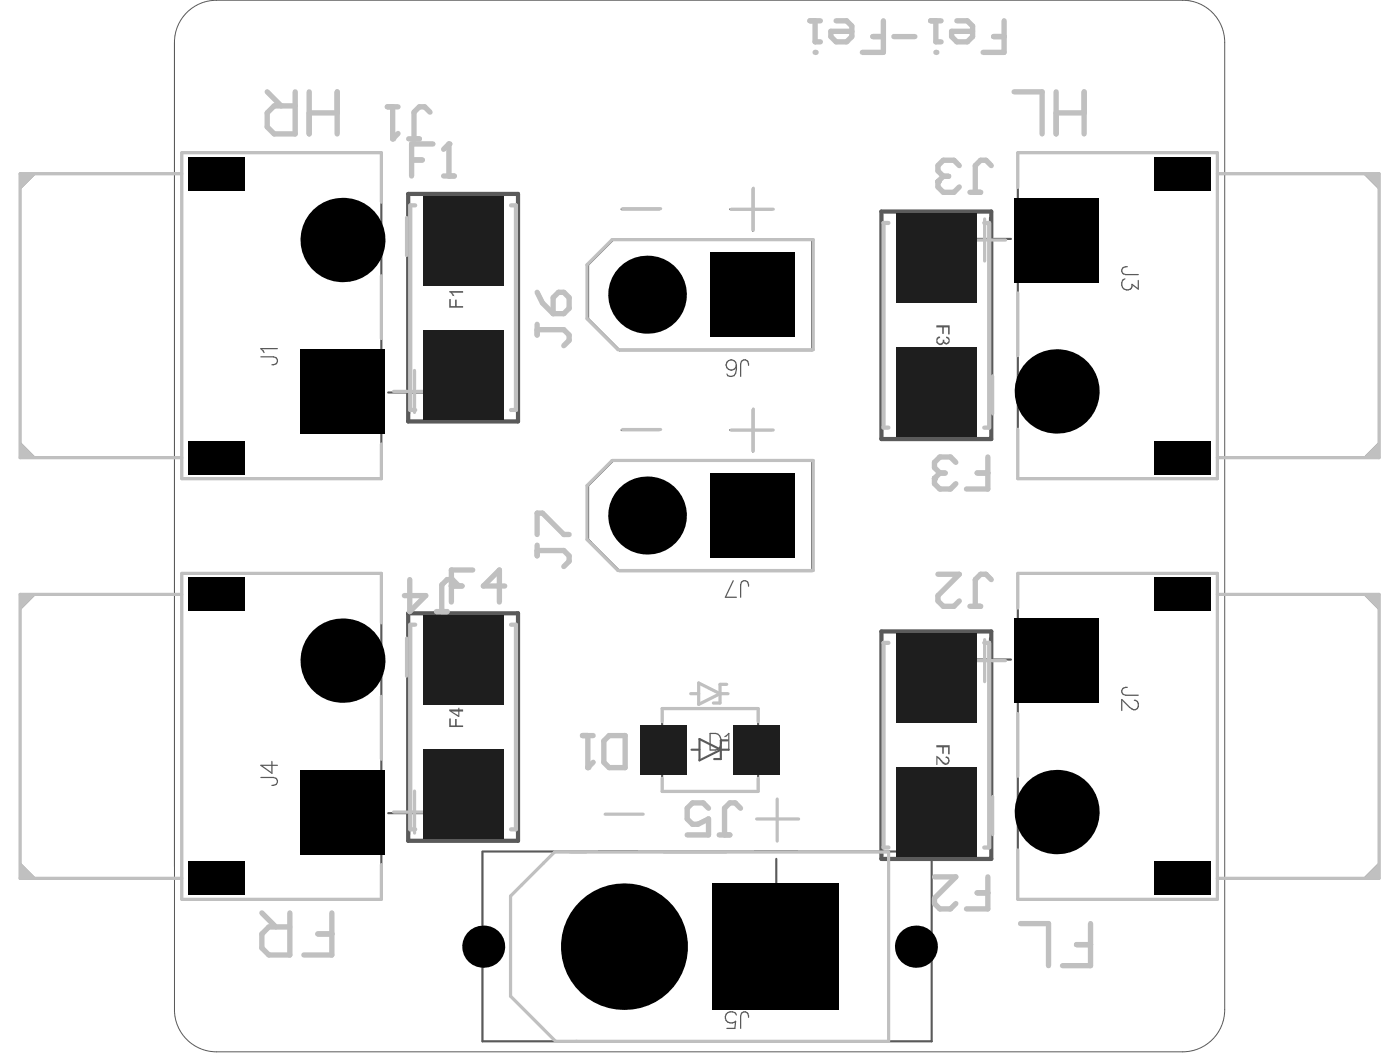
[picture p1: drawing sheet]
<svg xmlns="http://www.w3.org/2000/svg" width="222mm" height="167mm" viewBox="0 0 222 167" stroke-linecap="round" stroke-linejoin="round" font-family="sans-serif">
<g fill="#5a5a5a">
<path d="M3.2 70l2.5 2.5h-2.5z"/>
<path d="M3.2 27.5h2.5l-2.5 2.6z"/>
<path d="M216 94.2h2.6v2.5z"/>
<path d="M218.6 136.6v2.6h-2.6z"/>
<path d="M216 27.5h2.6v2.6z"/>
<path d="M218.6 70v2.5h-2.6z"/>
<path d="M3.2 136.6l2.5 2.6h-2.5z"/>
<path d="M3.2 94.2h2.5l-2.5 2.5z"/>
</g>
<g fill="none" stroke="#5a5a5a" stroke-width=".34">
<path d="M28.8 24.2h31.6v51.7h-31.6zM28.8 27.5h-25.6v45h25.6M64.9 34v6.1M97.2 38h31.5v17.5h-30.5l-5-5v-8.5zM98.5 33.2h6M115.7 33.2h6.7M119.3 29.9v6.7M153.6 37.9h6.6M156.9 34.5v6.7M161.3 24.2h31.6v51.7h-31.6zM192.9 27.5h25.7v45h-25.7M64.9 58.9v6.6"/>
<path d="M156.9 60v6M61.5 62.2h6.7M97.2 73h31.5v17.5h-30.5l-5-5v-8.5zM98.5 68.1h6M115.7 68.1h6.7M119.3 64.9v6.7M28.8 90.9h31.6v51.6h-31.6zM28.8 94.2h-25.6v45h25.6M161.3 90.9h31.6v51.6h-31.6zM192.9 94.2h25.7v45h-25.7M64.9 100.7v6M104.9 112.3h15.3v13.1h-15.3z"/>
<path d="M109.6 118.8h1.3M110.9 117.1l3.3 1.7-3.3 1.7zM114.2 118.8h1.3M115.3 117.3h-1.1v3h-1M153.6 104.5h6.6M156.9 101.2v6.6M61.5 128.9h6.7M64.9 125.5v6.7M76.5 134.9h71.2M76.5 135v30h71.2v-30M123 136.1v6.7M156.9 126.6v6.1"/>
</g>
<path d="M64.7 30.7h17.4v36.1h-17.4zM139.7 33.5h17.4v36.1h-17.4zM64.7 97.2h17.4v36h-17.4zM139.7 100.1h17.4v36h-17.4z" fill="none" stroke="#5a5a5a" stroke-width=".67"/>
<path d="M41.3 56.5h2l.4 .2a.61 .61 0 0 1 0 1l-.6 .1M44 55.2h-2.7l.5 .7M116.2 92l-1.2 2.6h1.7M118.6 92.9a.69 .69 0 0 0-.7-.9l-.4 .3-.1 .3v2M116.7 160.8a.93 .93 0 0 0-1.3-.3 .93 .93 0 0 0-.2 1.4 .93 .93 0 0 0 1.4-.1l-.1 1.2h-1.3M118.6 161.2a.69 .69 0 0 0-.7-.9l-.4 .3-.1 .4v2" fill="none" stroke="#5a5a5a" stroke-width=".19"/>
<g fill="#5a5a5a">
<path d="M71.2 113.9h.3v1.1h.6v-1.1h.3v1.1h1v.2h-2.2z"/>
<path d="M71.6 112.8l1 .5v-.5zM71.2 112.4h1.4v-.2h.2v.2h.6v.4h-.6v.8h-.2l-1.4-.9z"/>
</g>
<g fill="none" stroke="#5a5a5a" stroke-width=".19">
<path d="M116.7 57.9l-.1 1.2a.76 .76 0 0 1-.7 .6 .76 .76 0 0 1-.7-.4M118.6 57.9a.69 .69 0 0 0-.7-.9l-.4 .3-.1 .4v1.9M178.3 44.2a.89 .89 0 0 0-.3 1.4 .89 .89 0 0 0 1.4-.2v-.3l1 .7v-1.4M178.7 42.3a.69 .69 0 0 0-.9 .7l.2 .4 .4 .1h2M112.6 116.2h.8a1.4 1.4 0 0 1 .9 1.3 1.4 1.4 0 0 1-.9 1.3h-.8zM114.9 116.7l.6-.5v2.6M178.7 108.9a.69 .69 0 0 0-.9 .8l.2 .3 .4 .2h2M179.8 111a.65 .65 0 0 1 .6 .5v.5a.64 .64 0 0 1-1 .3l-1.6-1.5v1.8M41.3 123.2h2l.4 .1a.61 .61 0 0 1 0 1l-.6 .2M43.1 120.7v1.8l-1.8-1.2h2.7"/>
<circle cx="115.9" cy="57.8" r=".81"/>
</g>
<g fill="#5a5a5a">
<path d="M71.2 47.4h.3v1.1h.6v-1h.3v1h1v.3h-2.2z"/>
<path d="M71.2 46.1h2.2v.3h-1.7l.3 .5h-.3v-.2l-.2-.3-.3-.1z"/>
<path d="M148.4 118.1h2.1v1.4h-.2v-1.1h-.7v1h-.3v-1h-.9z"/>
<path d="M148.4 119.8a2.14 2.14 0 0 1 1.1 .9l.2 .1a.37 .37 0 0 0 .5-.1 .37 .37 0 0 0-.1-.5v-.1h-.3l.1-.2a.68 .68 0 0 1 .6 .7 .68 .68 0 0 1-.7 .6l-.4-.1-.4-.6-.4-.4v1.1h-.2z"/>
<path d="M148.4 51.6h2.1v1.4h-.2v-1.1h-.7v1h-.3v-1h-.9z"/>
<path d="M148.6 53.4l.4-.1v.3a.43 .43 0 0 0-.4 .5 .43 .43 0 0 0 .6 .3 .43 .43 0 0 0 .2-.6h.3a.26 .26 0 0 0 0 .3 .26 .26 0 0 0 .2 .2 .31 .31 0 0 0 .5-.2 .31 .31 0 0 0-.3-.4l-.2-.1 .1-.3a.62 .62 0 0 1 .5 .8 .62 .62 0 0 1-.8 .4l-.1-.2a.63 .63 0 0 1-.7 .4 .63 .63 0 0 1-.5-.5v-.5z"/>
</g>
<path d="M29.9 1.7a6.6 6.6 0 0 1 4.4-1.7h153.2a6.7 6.7 0 0 1 6.6 6.7v153.3a6.7 6.7 0 0 1-6.6 6.7h-153.2a6.7 6.7 0 0 1-6.6-6.7v-153.3a6.7 6.7 0 0 1 2.2-5z" fill="none" stroke="#5a5a5a" stroke-width=".16"/>
<g fill="#c0c0c0">
<path d="M3.2 27.5h2.5l-2.5 2.6z"/>
<path d="M3.2 70l2.5 2.5h-2.5z"/>
<path d="M218.6 136.6v2.6h-2.6z"/>
<path d="M216 94.2h2.6v2.5z"/>
<path d="M218.6 70v2.5h-2.6z"/>
<path d="M216 27.5h2.6v2.6z"/>
<path d="M3.2 94.2h2.5l-2.5 2.5z"/>
<path d="M3.2 136.6l2.5 2.6h-2.5z"/>
</g>
<g fill="none" stroke="#c0c0c0" stroke-width=".51">
<path d="M28.8 27.5h-25.6v45h25.6M60.4 32v-7.8h-31.6v51.7h31.6v-5.5M64.4 34.5v6M97 38h31.9v17.4h-31l-4.9-4.9v-8.5zM98.7 33.1h6M115.9 33.2h6.7M119.4 29.8v6.7M152.7 38h6.7M156.1 34.7v6.7M161.3 29.7v-5.5h31.6v51.7h-31.6v-7.9M192.9 27.5h25.7v45h-25.7M60.4 43.7v9.9"/>
<path d="M65.7 58.7v6.7M157.3 59.6v6M161.3 46.4v10M62.4 62h6.6M97 73h31.9v17.4h-31l-4.9-4.9v-8.5zM98.7 68.1h6M115.9 68.1h6.7M119.4 64.8v6.7M28.8 94.2h-25.6v45h25.6M60.4 98.7v-7.8h-31.6v51.6h31.6v-5.5M161.3 96.4v-5.5h31.6v51.6h-31.6v-7.8M192.9 94.2h25.7v45h-25.7"/>
<path d="M60.4 110.4v9.9M64.4 101.1v6.1M104.9 114.4v-2.1h15.3v2.1M109.5 109.9h1.2M110.7 108.2l3.4 1.7-3.4 1.7zM114.1 109.9h1.3M115.2 108.4h-1.1v3h-1M152.7 104.7h6.7M156.1 101.4v6.6M161.3 113.1v9.9M62.4 128.7h6.6M65.7 125.4v6.6"/>
<path d="M87.9 135h52.9v30h-52.7l-7.2-7.1v-15.9zM95.9 129h6M104.9 123.3v2.1h15.3v-2.1M119.9 129.8h6.7M123.2 126.6v6.7M157.3 126.2v6.1"/>
</g>
<path d="M65.8 32.5h-.8v32.5h.8M81 32.5h.8v32.5h-.8M140.8 35.3h-.8v32.5h.8M156 35.3h.8v32.5h-.8M65.8 99h-.8v32.4h.8M81 99h.8v32.4h-.8M140.8 101.9h-.8v32.4h.8M156 101.9h.8v32.4h-.8" fill="none" stroke="#c0c0c0" stroke-width=".67"/>
<path d="M147.5 3.3h1.7M148.3 3.3v3.3h.9M151.7 3.3h1.6l.9 .8v1.7l-.9 .8h-1.6l-.9-.8v-.8h3.4M157.5 5.8h1.6M159.1 3.3v5h-3.3" fill="none" stroke="#c0c0c0" stroke-width=".85"/>
<circle cx="148.3" cy="8.3" r=".42" fill="#c0c0c0"/>
<path d="M128.4 3.3h1.6M129.2 3.3v3.3h.8M132.5 3.3h1.7l.8 .8v1.7l-.8 .8h-1.7l-.8-.8v-.8h3.3M138.3 5.8h1.7M140 3.3v5h-3.3M141.7 5.8h3.3" fill="none" stroke="#c0c0c0" stroke-width=".85"/>
<circle cx="129.2" cy="8.3" r=".42" fill="#c0c0c0"/>
<g fill="none" stroke="#c0c0c0" stroke-width=".85">
<path d="M42.3 14.6l2.3 2.2M46.8 14.6v6.6h-3.3l-1.2-1.1v-2.2l1.2-1.1h3.3M49 17.9h4.4M49 14.6v6.6M53.4 14.6v6.6M160.7 14.6h4.5v6.6M167.4 17.9h4.4M167.4 14.6v6.6M171.8 14.6v6.6M148.1 75.8v.8l.9 .9h1.7l.8-.9M154.9 75h1.7M156.6 72.4v5.1h-3.4"/>
<path d="M71.5 92.9h1.7M74.9 90.3h-3.4v5.1M80 92.9h-3.4l2.6-2.6v5.1M41.5 144.7l2.2 2.2M45.9 144.7v6.6h-3.3l-1.1-1.1v-2.2l1.1-1.1h3.3M50.4 148h2.2M52.6 144.7v6.6h-4.4M161.8 146.4h4.4v6.6M170.6 149.7h2.2M172.8 146.4v6.6h-4.4"/>
</g>
<circle cx="148.1" cy="75.8" r=".42" fill="#c0c0c0"/>
<path d="M65.2 25.4h1.7M68.6 22.8h-3.4v5.1M70.3 27.9h1.7M71.2 22.8v5.1M149 75l-.9 .8M149 75h.8M151.5 73.3l-.8-.9h-1.7l-.9 .9v.8l.9 .9M148.1 139h3.4l-3.4 3.3v.9l.9 .8h1.7l.8-.8M156.6 139v5h-3.4M154.9 141.5h1.7" fill="none" stroke="#c0c0c0" stroke-width=".85"/>
<circle cx="71.2" cy="22.8" r=".42" fill="#c0c0c0"/>
<path d="M71.2 22.8l-.9 .9M85.1 51.4v1.7M85.1 52.2h4.3l.8 .9v.8l-.8 .9M85.1 46.3l.9 1.7 1.7 1.7M88.5 46.3h.9l.8 .9v1.7l-.8 .8h-1.7v-2.5zM85.1 84.7v-3.4h.9l3.4 3.4h.8M85.1 86.4v1.7M85.1 87.2h4.3l.8 .9v.8l-.8 .9M92.3 116.6h1.7M93.2 116.6v5M96.5 116.6h2.6v5h-2.6l-.8-.8v-3.4z" fill="none" stroke="#c0c0c0" stroke-width=".85"/>
<circle cx="93.2" cy="121.6" r=".42" fill="#c0c0c0"/>
<path d="M61.4 16.9h1.7M62.2 16.9v5.1M68.2 17.8l-.9-.9h-.8l-.9 .9v4.2M64.8 22h1.7M94 120.8l-.8 .8" fill="none" stroke="#c0c0c0" stroke-width=".85"/>
<circle cx="62.2" cy="22" r=".42" fill="#c0c0c0"/>
<path d="M63.1 21.2l-.9 .8M148.7 28.8v.8l.8 .9h1.7l.8-.9M153.7 30.5h1.7M157.1 26.2l-.8-.8h-.9l-.8 .8v4.3M64.9 91.8v5.1l2.6-2.5h-3.4M69.2 96.9h1.7M72.6 92.7l-.9-.9h-.8l-.9 .9v4.2M112.3 128.1l-.8-.9h-1.7l-.9 .9v1.7l.9 .8h.8l1.7-.8v2.5h-3.4M114 132.3h1.7M117.4 128.1l-.9-.9h-.8l-.9 .9v4.2" fill="none" stroke="#c0c0c0" stroke-width=".85"/>
<circle cx="148.7" cy="28.8" r=".42" fill="#c0c0c0"/>
<path d="M149.5 27.9l-.8 .9M149.5 27.9h.9M152 26.2l-.8-.8h-1.7l-.8 .8v.9l.8 .8M148.7 91h3.3l-3.3 3.4v.8l.8 .9h1.7l.8-.9M153.7 96.1h1.7M157.1 91.8l-.8-.8h-.9l-.8 .8v4.3" fill="none" stroke="#c0c0c0" stroke-width=".85"/>
<g fill="#000">
<circle cx="54.3" cy="38" r="6.7"/>
<circle cx="102.6" cy="46.7" r="6.2"/>
<circle cx="167.5" cy="62" r="6.7"/>
<circle cx="102.6" cy="81.7" r="6.2"/>
<circle cx="54.3" cy="104.7" r="6.7"/>
<circle cx="167.5" cy="128.7" r="6.7"/>
<circle cx="76.6" cy="150" r="3.3"/>
<circle cx="98.9" cy="150" r="10"/>
<circle cx="145.2" cy="150" r="3.3"/>
</g>
<g fill="#000">
<path d="M29.8 24.9h9v5.3h-9z" fill-rule="evenodd"/>
<path d="M160.8 31.4h13.3v13.3h-13.3z" fill-rule="evenodd"/>
<path d="M183 24.9h9v5.3h-9z" fill-rule="evenodd"/>
<path d="M112.5 40h13.4v13.4h-13.4z" fill-rule="evenodd"/>
<path d="M29.8 69.9h9v5.3h-9z" fill-rule="evenodd"/>
<path d="M47.6 55.4h13.3v13.3h-13.3z" fill-rule="evenodd"/>
<path d="M183 69.9h9v5.3h-9z" fill-rule="evenodd"/>
<path d="M29.8 91.5h9v5.4h-9z" fill-rule="evenodd"/>
<path d="M112.5 75h13.4v13.4h-13.4z" fill-rule="evenodd"/>
<path d="M160.8 98h13.3v13.4h-13.3z" fill-rule="evenodd"/>
<path d="M183 91.5h9v5.4h-9z" fill-rule="evenodd"/>
<path d="M47.6 122h13.3v13.3h-13.3z" fill-rule="evenodd"/>
<path d="M183 136.5h9v5.3h-9z" fill-rule="evenodd"/>
<path d="M29.8 136.5h9v5.3h-9z" fill-rule="evenodd"/>
<path d="M112.9 140h20v20h-20z" fill-rule="evenodd"/>
</g>
<g fill="#1e1e1e">
<path d="M67.1 118.8h12.6v14.1h-12.6z" fill-rule="evenodd"/>
<path d="M67.1 97.5h12.6v14.2h-12.6z" fill-rule="evenodd"/>
<path d="M101.5 114.9h7.4v7.9h-7.4z" fill-rule="evenodd"/>
<path d="M116.2 114.9h7.4v7.9h-7.4z" fill-rule="evenodd"/>
<path d="M67.1 52.3h12.6v14.1h-12.6z" fill-rule="evenodd"/>
<path d="M67.1 31.1h12.6v14.1h-12.6z" fill-rule="evenodd"/>
<path d="M142.1 100.4h12.7v14.1h-12.7z" fill-rule="evenodd"/>
<path d="M142.1 121.6h12.7v14.2h-12.7z" fill-rule="evenodd"/>
<path d="M142.1 33.9h12.7v14.1h-12.7z" fill-rule="evenodd"/>
<path d="M142.1 55.1h12.7v14.1h-12.7z" fill-rule="evenodd"/>
</g>
</svg>
